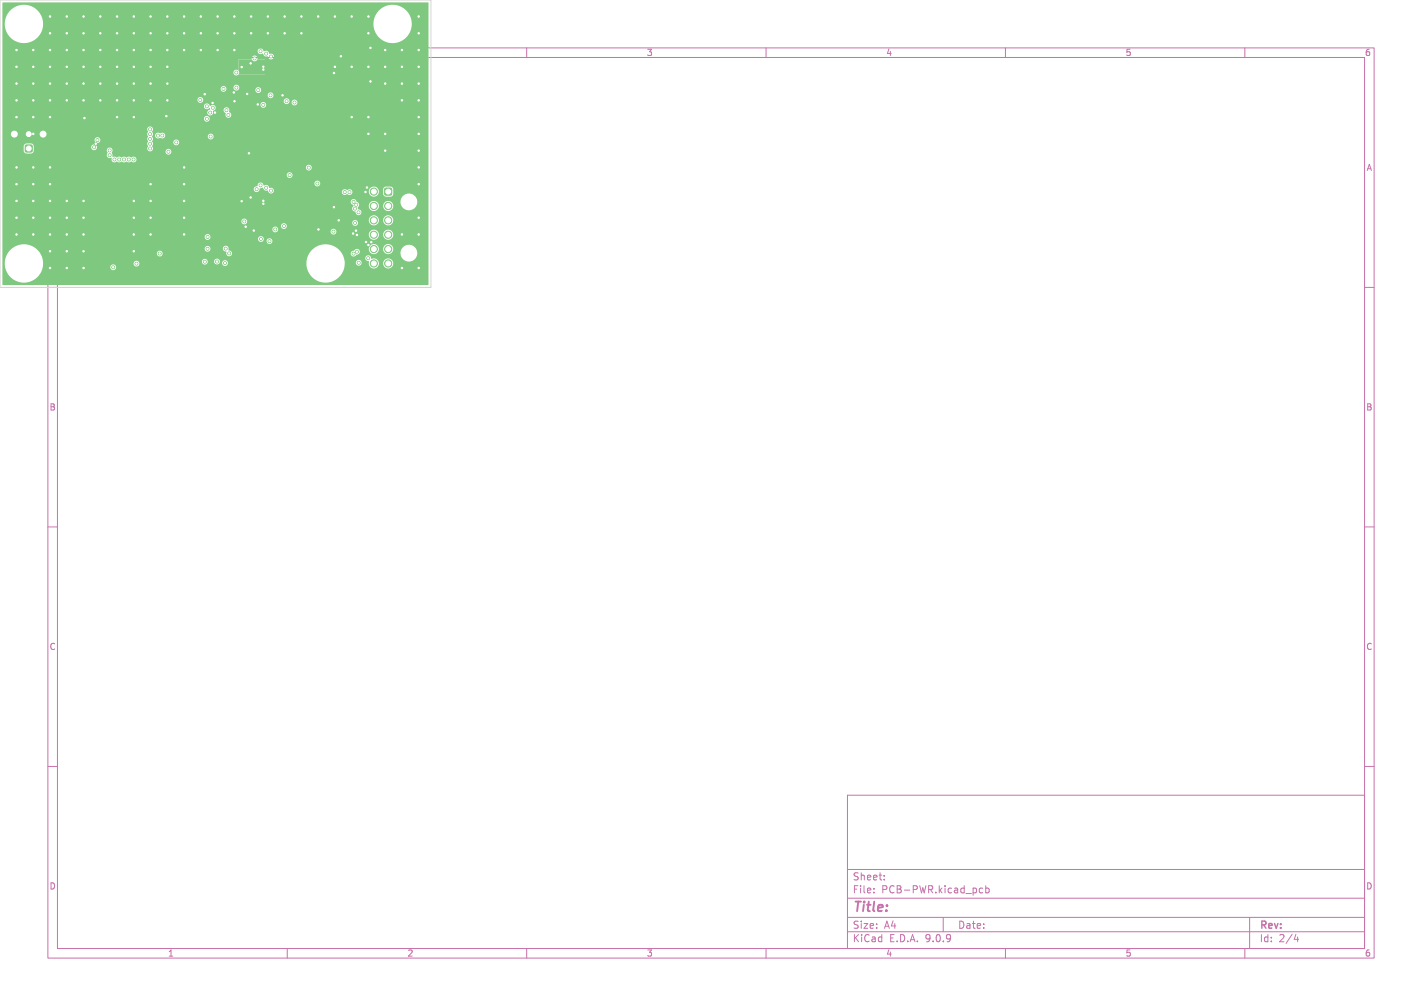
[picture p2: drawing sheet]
<svg xmlns="http://www.w3.org/2000/svg" width="297mm" height="210mm" viewBox="0 0 297 210" stroke-linecap="round" stroke-linejoin="round" font-family="sans-serif">
<defs><g id="words">
<text font-size="2.8" fill="#c872ab" x="178" y="190.9">Title:</text>
<g font-size="2.1" fill="#c872ab">
<text x="178" y="184">Sheet:</text>
<text x="178" y="186.7">File:</text>
<text x="184.1" y="186.7">PCB-PWR.kicad_pcb</text>
<text x="178" y="196.9">KiCad</text>
<text x="178" y="194.1">Size:</text>
<text x="184.7" y="194.1">A4</text>
<text x="185.7" y="196.9">E.D.A.</text>
<text x="193.3" y="196.9">9.0.9</text>
<text x="200" y="194.1">Date:</text>
<text x="263" y="194.3">Rev:</text>
<text x="263" y="196.9">Id:</text>
<text x="267.1" y="196.9">2/4</text>
</g>
<g font-size="1.8" fill="#fff">
<text x="35" y="11.9">1</text>
<text x="10.3" y="35.9">A</text>
</g>
<g font-size="1.8" fill="#c872ab">
<text x="135" y="11.9">3</text>
<text x="185" y="11.9">4</text>
<text x="235" y="11.9">5</text>
<text x="285" y="11.9">6</text>
<text x="285.4" y="35.9">A</text>
<text x="10.3" y="85.9">B</text>
<text x="285.3" y="85.9">B</text>
<text x="10.3" y="135.9">C</text>
<text x="285.3" y="135.9">C</text>
<text x="10.3" y="185.9">D</text>
<text x="285.3" y="185.9">D</text>
<text x="35" y="199.9">1</text>
<text x="85" y="199.9">2</text>
<text x="135" y="199.9">3</text>
<text x="185" y="199.9">4</text>
<text x="235" y="199.9">5</text>
<text x="285" y="199.9">6</text>
</g>
</g></defs>
<g fill="none" stroke="#c872ab" stroke-width=".21">
<path d="M10 10h277v190h-277zM12 12h273v186h-273zM60 10v2M85.3 10.4l.5-.1 .3 .4-.8 .9h.8M110 10v2M160 10v2M210 10v2M260 10v2M10 60h2M285 60h2M10 110h2M285 110h2"/>
<path d="M10 160h2M177 166h108v32h-108zM285 160h2M60 198v2M110 198v2M160 198v2M177 194.5h108M177 191.5h108M177 187.5h108M177 181.5h108M182.5 186.3v.1M182.5 185.5v.1"/>
<path d="M184.7 183.6v.1M184.7 182.8v.1M197 191.5v3M204.5 186.1l.3 .3 .4-.1M205.2 185.5l-.4-.1-.3 .3M205.9 185.5l.4-.1 .3 .3-.1 .6h-.6M205.9 184.9v1.5M210 198v2M260 198v2M261 191.5v6.5M270.7 195l-.4 1.1h.9M271 195.6v1"/>
</g>
<g fill="#7fc87f" stroke="#7fc87f" stroke-width=".21">
<path d="M5.4 30.3h1l.3 .1v1.1l-.1 .2-1.1 .1-.2-.2v-1z"/>
<path d="M80.5 39.3h1l.3 .1v1.1l-.1 .2-1.1 .1-.2-.2-.1-1z"/>
<circle cx="6" cy="28" r=".75"/>
<circle cx="81.1" cy="43" r=".75"/>
<circle cx="81.1" cy="46" r=".75"/>
<circle cx="81.1" cy="49" r=".75"/>
<circle cx="81.1" cy="52" r=".75"/>
<circle cx="81.1" cy="55" r=".75"/>
<circle cx="78.1" cy="40" r=".75"/>
<circle cx="78.1" cy="43" r=".75"/>
<circle cx="78.1" cy="46" r=".75"/>
<circle cx="78.1" cy="49" r=".75"/>
<circle cx="78.1" cy="52" r=".75"/>
<circle cx="78.1" cy="55" r=".75"/>
<circle cx="74.9" cy="54.9" r=".3"/>
<circle cx="43.4" cy="51.9" r=".3"/>
<circle cx="60.5" cy="36.6" r=".3"/>
<circle cx="74.9" cy="44.3" r=".3"/>
<circle cx="66.3" cy="38.3" r=".3"/>
<circle cx="47.7" cy="24" r=".3"/>
<circle cx="73" cy="40.1" r=".3"/>
<circle cx="72" cy="40.1" r=".3"/>
<circle cx="61.5" cy="21.4" r=".3"/>
<circle cx="55.6" cy="39.2" r=".3"/>
<circle cx="64.5" cy="35" r=".3"/>
<circle cx="57.5" cy="47.9" r=".3"/>
<circle cx="47.1" cy="51.9" r=".3"/>
<circle cx="74.2" cy="46.5" r=".3"/>
<circle cx="46.7" cy="18.6" r=".3"/>
<circle cx="53.2" cy="12.2" r=".3"/>
<circle cx="43.2" cy="22.2" r=".3"/>
<circle cx="56.3" cy="50.3" r=".3"/>
<circle cx="42.8" cy="54.6" r=".3"/>
<circle cx="69.6" cy="48.4" r=".3"/>
<circle cx="56.5" cy="19.9" r=".3"/>
<circle cx="55.6" cy="11.2" r=".3"/>
<circle cx="73.9" cy="53" r=".3"/>
<circle cx="74.5" cy="52.6" r=".3"/>
<circle cx="74.1" cy="43.6" r=".3"/>
<circle cx="73.9" cy="42.2" r=".3"/>
<circle cx="74.4" cy="42.7" r=".3"/>
<circle cx="6.9" cy="17.5" r=".3"/>
<circle cx="74.6" cy="49" r=".3"/>
<circle cx="10.4" cy="17.5" r=".3"/>
<circle cx="3.5" cy="35" r=".3"/>
<circle cx="10.4" cy="38.5" r=".3"/>
<circle cx="73.4" cy="3.5" r=".3"/>
<circle cx="45.4" cy="10.5" r=".3"/>
<circle cx="45.4" cy="3.5" r=".3"/>
<circle cx="6.9" cy="27.9" r=".3"/>
<circle cx="41.9" cy="10.5" r=".3"/>
<circle cx="13.9" cy="13.9" r=".3"/>
<circle cx="31.5" cy="10.5" r=".3"/>
<circle cx="17.4" cy="10.5" r=".3"/>
<circle cx="87.4" cy="35" r=".3"/>
<circle cx="55" cy="42.5" r=".3"/>
<circle cx="42.8" cy="19.7" r=".3"/>
<circle cx="55" cy="14.5" r=".3"/>
<circle cx="59" cy="19.9" r=".3"/>
<circle cx="14" cy="49" r=".3"/>
<circle cx="31.5" cy="20.9" r=".3"/>
<circle cx="48.9" cy="6.9" r=".3"/>
<circle cx="10.4" cy="45.5" r=".3"/>
<circle cx="52" cy="32" r=".3"/>
<circle cx="48.8" cy="19.3" r=".3"/>
<circle cx="24.4" cy="20.9" r=".3"/>
<circle cx="77.4" cy="10" r=".3"/>
<circle cx="14" cy="55.9" r=".3"/>
<circle cx="76.7" cy="39.2" r=".3"/>
<circle cx="84" cy="20.9" r=".3"/>
<circle cx="73.4" cy="24.5" r=".3"/>
<circle cx="41.9" cy="3.5" r=".3"/>
<circle cx="13.9" cy="10.5" r=".3"/>
<circle cx="17.5" cy="55.9" r=".3"/>
<circle cx="38.5" cy="35" r=".3"/>
<circle cx="76.4" cy="50.5" r=".3"/>
<circle cx="3.4" cy="17.5" r=".3"/>
<circle cx="51.3" cy="47.3" r=".3"/>
<circle cx="27.9" cy="45.5" r=".3"/>
<circle cx="59.4" cy="3.5" r=".3"/>
<circle cx="76.3" cy="40.1" r=".3"/>
<circle cx="38.5" cy="45.5" r=".3"/>
<circle cx="77.5" cy="50.6" r=".3"/>
<circle cx="38.5" cy="38.5" r=".3"/>
<circle cx="52.3" cy="13.2" r=".3"/>
<circle cx="84" cy="49" r=".3"/>
<circle cx="10.4" cy="20.9" r=".3"/>
<circle cx="7" cy="42" r=".3"/>
<circle cx="44.4" cy="21.5" r=".3"/>
<circle cx="3.5" cy="42" r=".3"/>
<circle cx="20.9" cy="17.5" r=".3"/>
<circle cx="53.8" cy="21.8" r=".3"/>
<circle cx="87.4" cy="20.9" r=".3"/>
<circle cx="31.5" cy="6.9" r=".3"/>
<circle cx="13.9" cy="20.9" r=".3"/>
<circle cx="49" cy="21.1" r=".3"/>
<circle cx="24.4" cy="13.9" r=".3"/>
<circle cx="38.5" cy="6.9" r=".3"/>
<circle cx="59.4" cy="6.9" r=".3"/>
<circle cx="48.9" cy="3.5" r=".3"/>
<circle cx="13.9" cy="6.9" r=".3"/>
<circle cx="74.3" cy="48.2" r=".3"/>
<circle cx="66.4" cy="3.5" r=".3"/>
<circle cx="24.4" cy="10.5" r=".3"/>
<circle cx="3.4" cy="20.9" r=".3"/>
<circle cx="87.4" cy="24.5" r=".3"/>
<circle cx="38.5" cy="49" r=".3"/>
<circle cx="87.4" cy="31.5" r=".3"/>
<circle cx="50.5" cy="42" r=".3"/>
<circle cx="31.5" cy="13.9" r=".3"/>
<circle cx="55" cy="13.9" r=".3"/>
<circle cx="77.4" cy="17" r=".3"/>
<circle cx="10.4" cy="13.9" r=".3"/>
<circle cx="10.4" cy="52.4" r=".3"/>
<circle cx="87.4" cy="27.9" r=".3"/>
<circle cx="84" cy="13.9" r=".3"/>
<circle cx="87.4" cy="3.5" r=".3"/>
<circle cx="27.9" cy="24.5" r=".3"/>
<circle cx="77" cy="24.5" r=".3"/>
<circle cx="87.4" cy="55.9" r=".3"/>
<circle cx="66.5" cy="47.9" r=".3"/>
<circle cx="31.5" cy="42" r=".3"/>
<circle cx="51.6" cy="19.6" r=".3"/>
<circle cx="55.9" cy="3.5" r=".3"/>
<circle cx="10.5" cy="42" r=".3"/>
<circle cx="3.5" cy="49" r=".3"/>
<circle cx="31.5" cy="45.5" r=".3"/>
<circle cx="38.5" cy="10.5" r=".3"/>
<circle cx="52.3" cy="41.2" r=".3"/>
<circle cx="20.9" cy="3.5" r=".3"/>
<circle cx="10.4" cy="3.5" r=".3"/>
<circle cx="6.9" cy="10.5" r=".3"/>
<circle cx="27.9" cy="13.9" r=".3"/>
<circle cx="20.9" cy="13.9" r=".3"/>
<circle cx="20.9" cy="10.5" r=".3"/>
<circle cx="73.4" cy="13.9" r=".3"/>
<circle cx="3.4" cy="45.5" r=".3"/>
<circle cx="34.9" cy="17.5" r=".3"/>
<circle cx="27.9" cy="49" r=".3"/>
<circle cx="77" cy="13.9" r=".3"/>
<circle cx="77" cy="51.2" r=".3"/>
<circle cx="77" cy="6.9" r=".3"/>
<circle cx="17.5" cy="42" r=".3"/>
<circle cx="7" cy="35" r=".3"/>
<circle cx="87.4" cy="13.9" r=".3"/>
<circle cx="34.9" cy="3.5" r=".3"/>
<circle cx="6.9" cy="13.9" r=".3"/>
<circle cx="3.4" cy="10.5" r=".3"/>
<circle cx="34.9" cy="6.9" r=".3"/>
<circle cx="34.7" cy="24.2" r=".3"/>
<circle cx="14" cy="42" r=".3"/>
<circle cx="34.9" cy="20.9" r=".3"/>
<circle cx="84" cy="10.5" r=".3"/>
<circle cx="20" cy="30" r=".3"/>
<circle cx="41.9" cy="6.9" r=".3"/>
<circle cx="27.9" cy="42" r=".3"/>
<circle cx="17.4" cy="3.5" r=".3"/>
<circle cx="27.9" cy="20.9" r=".3"/>
<circle cx="69.7" cy="43.2" r=".3"/>
<circle cx="10.5" cy="55.9" r=".3"/>
<circle cx="3.4" cy="38.5" r=".3"/>
<circle cx="38.5" cy="3.5" r=".3"/>
<circle cx="34.9" cy="13.9" r=".3"/>
<circle cx="27.9" cy="6.9" r=".3"/>
<circle cx="24.4" cy="6.9" r=".3"/>
<circle cx="80.4" cy="31.5" r=".3"/>
<circle cx="17.4" cy="52.4" r=".3"/>
<circle cx="7" cy="49" r=".3"/>
<circle cx="27.9" cy="3.5" r=".3"/>
<circle cx="52.4" cy="3.5" r=".3"/>
<circle cx="27.9" cy="52.4" r=".3"/>
<circle cx="70" cy="3.5" r=".3"/>
<circle cx="17.4" cy="45.5" r=".3"/>
<circle cx="24.4" cy="24.5" r=".3"/>
<circle cx="69.7" cy="15.2" r=".3"/>
<circle cx="70" cy="13.9" r=".3"/>
<circle cx="73.7" cy="48.7" r=".3"/>
<circle cx="87.4" cy="45.5" r=".3"/>
<circle cx="10.4" cy="24.5" r=".3"/>
<circle cx="3.4" cy="13.9" r=".3"/>
<circle cx="6.9" cy="45.5" r=".3"/>
<circle cx="27.9" cy="10.5" r=".3"/>
<circle cx="87.4" cy="38.5" r=".3"/>
<circle cx="31.5" cy="38.5" r=".3"/>
<circle cx="13.9" cy="3.5" r=".3"/>
<circle cx="87.4" cy="10.5" r=".3"/>
<circle cx="84" cy="17.5" r=".3"/>
<circle cx="17.4" cy="20.9" r=".3"/>
<circle cx="31.5" cy="49" r=".3"/>
<circle cx="80.4" cy="10.5" r=".3"/>
<circle cx="6.9" cy="20.9" r=".3"/>
<circle cx="80.4" cy="17.5" r=".3"/>
<circle cx="87.4" cy="17.5" r=".3"/>
<circle cx="44.9" cy="23.5" r=".3"/>
<circle cx="6.9" cy="38.5" r=".3"/>
<circle cx="27.9" cy="17.5" r=".3"/>
<circle cx="17.4" cy="6.9" r=".3"/>
<circle cx="80.4" cy="13.9" r=".3"/>
<circle cx="63" cy="3.5" r=".3"/>
<circle cx="38.5" cy="42" r=".3"/>
<circle cx="17.4" cy="17.5" r=".3"/>
<circle cx="45.5" cy="6.9" r=".3"/>
<circle cx="13.9" cy="52.4" r=".3"/>
<circle cx="24.4" cy="17.5" r=".3"/>
<circle cx="50.5" cy="14" r=".3"/>
<circle cx="84" cy="55.9" r=".3"/>
<circle cx="6.9" cy="24.5" r=".3"/>
<circle cx="24.4" cy="3.5" r=".3"/>
<circle cx="10.5" cy="49" r=".3"/>
<circle cx="52.4" cy="6.9" r=".3"/>
<circle cx="63" cy="6.9" r=".3"/>
<circle cx="31.5" cy="17.5" r=".3"/>
<circle cx="10.4" cy="10.5" r=".3"/>
<circle cx="80.4" cy="27.9" r=".3"/>
<circle cx="77" cy="27.9" r=".3"/>
<circle cx="10.4" cy="6.9" r=".3"/>
<circle cx="53" cy="48.1" r=".3"/>
<circle cx="20.9" cy="6.9" r=".3"/>
<circle cx="14" cy="17.5" r=".3"/>
<circle cx="77" cy="3.5" r=".3"/>
<circle cx="87.4" cy="6.9" r=".3"/>
<circle cx="87.4" cy="49" r=".3"/>
<circle cx="20.9" cy="20.9" r=".3"/>
<circle cx="48.9" cy="10.5" r=".3"/>
<circle cx="55" cy="41.9" r=".3"/>
<circle cx="71.2" cy="11.8" r=".3"/>
<circle cx="55.9" cy="6.9" r=".3"/>
<circle cx="17.4" cy="13.9" r=".3"/>
<circle cx="3.4" cy="24.5" r=".3"/>
<circle cx="31.5" cy="3.5" r=".3"/>
<circle cx="17.6" cy="24.6" r=".3"/>
<circle cx="17.5" cy="49" r=".3"/>
<circle cx="13.9" cy="45.5" r=".3"/>
<circle cx="70.7" cy="46" r=".3"/>
<circle cx="76.9" cy="53.9" r=".3"/>
<circle cx="43.2" cy="24.8" r=".3"/>
<circle cx="45.3" cy="54.6" r=".3"/>
<circle cx="43.9" cy="23.5" r=".3"/>
<circle cx="47" cy="54.9" r=".3"/>
<circle cx="47.9" cy="52.9" r=".3"/>
<circle cx="54.5" cy="49.9" r=".3"/>
<circle cx="54.4" cy="38.7" r=".3"/>
<circle cx="54.4" cy="10.7" r=".3"/>
<circle cx="55" cy="21.9" r=".3"/>
<circle cx="59.9" cy="21.1" r=".3"/>
<circle cx="43.4" cy="49.5" r=".3"/>
<circle cx="56.6" cy="11.8" r=".3"/>
<circle cx="59.3" cy="47.2" r=".3"/>
<circle cx="56.6" cy="39.8" r=".3"/>
<circle cx="53.6" cy="39.5" r=".3"/>
<circle cx="51" cy="46.2" r=".3"/>
<circle cx="49.3" cy="15.2" r=".3"/>
<circle cx="53.9" cy="18.8" r=".3"/>
<circle cx="49.4" cy="18.3" r=".3"/>
<circle cx="33.4" cy="52.9" r=".3"/>
<circle cx="44.4" cy="22.5" r=".3"/>
<circle cx="36.8" cy="29.7" r=".3"/>
<circle cx="28.5" cy="55" r=".3"/>
<circle cx="41.8" cy="20.9" r=".3"/>
<circle cx="35.2" cy="31.7" r=".3"/>
<circle cx="19.6" cy="30.8" r=".3"/>
<circle cx="20.4" cy="29.3" r=".3"/>
<circle cx="26.9" cy="33.3" r=".3"/>
<circle cx="22.9" cy="31.4" r=".3"/>
<circle cx="31.3" cy="27" r=".3"/>
<circle cx="23.6" cy="55.8" r=".3"/>
<circle cx="27.9" cy="33.3" r=".3"/>
<circle cx="24.9" cy="33.3" r=".3"/>
<circle cx="33" cy="28.3" r=".3"/>
<circle cx="22.9" cy="32.4" r=".3"/>
<circle cx="33.9" cy="28.3" r=".3"/>
<circle cx="31.3" cy="31" r=".3"/>
<circle cx="25.9" cy="33.3" r=".3"/>
<circle cx="31.3" cy="30" r=".3"/>
<circle cx="23.9" cy="33.3" r=".3"/>
<circle cx="31.3" cy="29" r=".3"/>
<circle cx="31.3" cy="28" r=".3"/>
<circle cx="47.3" cy="23" r=".3"/>
<circle cx="44" cy="28.5" r=".3"/>
</g>
<g fill="#7fc87f">
<path d="M.5 .6l88.9-.1 .1 .1-.1 58.9h-88.8l-.1-.1v-4.6h.5a4 4 0 0 0 3.5 4.2 4 4 0 0 0 4.4-3.3h14.1v.2a.61 .61 0 0 0 1 .4 .61 .61 0 0 0 0-1 .61 .61 0 0 0-1 .4h-14.1l.1-.7h18.9v.1a.61 .61 0 0 0 .9 .5 .61 .61 0 0 0 .1-1h13.3v.1a.6 .6 0 0 0 .7 .5 .6 .6 0 0 0 .5-.7h1.3v.2a.6 .6 0 0 0 .5 .5 .6 .6 0 0 0 .7-.4h.5v.2a.6 .6 0 0 0 .7 .5 .6 .6 0 0 0 .5-.7h16.4v.4a4 4 0 0 0 4.2 3.8 4 4 0 0 0 3.8-4.2h2.3v.1a.61 .61 0 0 0 1 .5 .61 .61 0 0 0 0-1.1 .61 .61 0 0 0-1 .5h-2.3l-.2-1h4.5a.73 .73 0 0 0 .8 .8 1.07 1.07 0 0 0 .8 1.4 1.07 1.07 0 0 0 1.2-1.1h.9v.2a1.06 1.06 0 0 0 1.6 .8 1.06 1.06 0 0 0 0-1.8 1.06 1.06 0 0 0-1.6 .8h-.9v-.2a1.17 1.17 0 0 0-1.6-.7v-.1a.6 .6 0 0 0-.6-.6 .6 .6 0 0 0-.6 .5h-4.5l-.4-.9h1.8v.1a.65 .65 0 0 0 .6 .6 .65 .65 0 0 0 .7-.4 .63 .63 0 0 0 .6-.6 .63 .63 0 0 0-.5-.7 .63 .63 0 0 0-.7 .4l-.4 .2-.3 .4h-1.8l-.9-1h6.5a1.06 1.06 0 0 0 1.1 1.2 1.06 1.06 0 0 0 1-1.2h.9v.2a1.05 1.05 0 0 0 .7 .9 1.05 1.05 0 0 0 1.1-.3h1.8v.3a1.75 1.75 0 0 0 2.7 1.3 1.75 1.75 0 0 0 0-2.9 1.75 1.75 0 0 0-2.7 1.3h-1.7a1.06 1.06 0 0 0-.4-1.7 1.06 1.06 0 0 0-1.5 .9h-.9v-.2a1.06 1.06 0 0 0-1.1-.8 1.06 1.06 0 0 0-1 1h-6.5l-.1-.1a4 4 0 0 0-6.4 3h-16.4v-.1a.61 .61 0 0 0-.7-.4 .61 .61 0 0 0-.5 .5h-.5a.61 .61 0 0 0-.4-.8 .61 .61 0 0 0-.8 .5h-1.3l-.1-.1a.61 .61 0 0 0-.6-.4 .61 .61 0 0 0-.5 .6h-13.3l-.5-.2-.3 .2-.2 .4h-18.9l-.1-1-.5-1.1h24.4a.61 .61 0 0 0 .7 .6 .61 .61 0 0 0 .3-1 .61 .61 0 0 0-1 .2v.2h-24.4l-.9-1h35.3a.6 .6 0 0 0 .6 .6 .6 .6 0 0 0 .5-.7h2.6v.2a.64 .64 0 0 0 .8 .5 .66 .66 0 0 0 .3 .9 .66 .66 0 0 0 .8-.3 .69 .69 0 0 0-.7-.9v-.1a.6 .6 0 0 0-.4-.8 .6 .6 0 0 0-.8 .5h-2.6v-.1a.61 .61 0 0 0-.6-.4 .61 .61 0 0 0-.5 .6l-35.4-.1a4 4 0 0 0-6.4 3h-.5v-5.4h42.3v.2a.6 .6 0 0 0 .4 .5 .6 .6 0 0 0 .6-.3h10.1v.2a.61 .61 0 0 0 .4 .5 .61 .61 0 0 0 .7-.2h.7v.1a.61 .61 0 0 0 .9 .5 .61 .61 0 0 0 0-1.1 .61 .61 0 0 0-.9 .5h-.7v-.2a.61 .61 0 0 0-.4-.8 .61 .61 0 0 0-.7 .5h-10.1l.1-.1a.61 .61 0 0 0-.4-.8 .61 .61 0 0 0-.7 .5h-42.3v-1.6h56.4v.2a.61 .61 0 0 0 .4 .5 .61 .61 0 0 0 .7-.2h11v.1a.6 .6 0 0 0 .9 .5h7.1v.2a1.06 1.06 0 0 0 1.2 1 1.06 1.06 0 0 0 .9-1.2h.9v.2a1.06 1.06 0 0 0 1.6 .8 1.06 1.06 0 0 0 0-1.8 1.06 1.06 0 0 0-1.6 .8h-.9v-.2a1.06 1.06 0 0 0-1.1-.8 1.06 1.06 0 0 0-1 1h-7.1l.1-.1a.61 .61 0 0 0 0-1 .61 .61 0 0 0-1 .5h-11a.61 .61 0 0 0-.3-1 .61 .61 0 0 0-.8 .5h-56.4v-.7h58.2v.2a.61 .61 0 0 0 .9 .4 .61 .61 0 0 0 0-1 .61 .61 0 0 0-.9 .4h-58.2v-.9h49.9v.1a.61 .61 0 0 0 .5 .5 .61 .61 0 0 0 .7-.3h22v.1a.61 .61 0 0 0 .9 .5 .61 .61 0 0 0 0-1.1 .61 .61 0 0 0-.9 .5h-22l-.1-.6h25.5a1.06 1.06 0 0 0 1.1 1.2 1.06 1.06 0 0 0 1-1.2h.9v.2a1.06 1.06 0 0 0 1.6 .8 1.06 1.06 0 0 0 0-1.8 1.06 1.06 0 0 0-1.6 .8h-.9v-.2a1.06 1.06 0 0 0-1.1-.8 1.06 1.06 0 0 0-1 1h-25.5a.61 .61 0 0 0-.6-.3 .61 .61 0 0 0-.5 .6h-49.9v-2.6h54.8v-1.5h17.9a.63 .63 0 0 0 .5 .7l.1 .1a.71 .71 0 0 0-.2 .7 .71 .71 0 0 0 .6 .6h.1a.63 .63 0 0 0 .6 .7 .63 .63 0 0 0 .6-.7 .63 .63 0 0 0-.7-.6l-.1-.3 .3-.4h2v.2a1.06 1.06 0 0 0 1.2 1 1.06 1.06 0 0 0 .9-1.2h.9v.2a1.05 1.05 0 0 0 1.7 .8 1.05 1.05 0 0 0-.2-1.9h2.1v.3a1.75 1.75 0 0 0 2.7 1.3 1.75 1.75 0 0 0 0-2.9 1.75 1.75 0 0 0-2.7 1.3h-2.2a1.06 1.06 0 0 0-1.4 .9h-.9v-.2a1.06 1.06 0 0 0-1.1-.8 1.06 1.06 0 0 0-1 1l-2-.1a.66 .66 0 0 0-.5-.7 .61 .61 0 0 0-.6-.6 .61 .61 0 0 0-.7 .6h-17.9v-1.7h-5.5v3.2h-49.3v-4.2h52.5v.2a.65 .65 0 0 0 .8 .5 .65 .65 0 0 0 .5-.8l.6-.1a.98 .98 0 0 0 1.1 .6v.1a.6 .6 0 0 0 .5 .5 .6 .6 0 0 0 .7-.4h14.2v.2a.73 .73 0 0 0 1.2 .3 .6 .6 0 0 0 .7 .1 .6 .6 0 0 0 .3-.7h3.4v.2a1.06 1.06 0 0 0 1.4 .9 1.06 1.06 0 0 0 .6-1.5h1v1.1l.5 .4h1.2l.4-.4v-1.2l-.4-.4h-1.2l-.3 .1-.2 .4h-1a1.05 1.05 0 0 0-1.1-.5 1.05 1.05 0 0 0-.9 .9h-3.4a.79 .79 0 0 0-1.2-.2 .6 .6 0 0 0-.6-.2 .6 .6 0 0 0-.4 .5h-14.2v-.1a.8 .8 0 0 0-1-.7v-.1a.72 .72 0 0 0-1.1-.4l-.3-.5h10.9a.61 .61 0 0 0 .8 .7 .61 .61 0 0 0 .2-1 .61 .61 0 0 0-1 .2v.1h-10.9a.68 .68 0 0 0-.7 0 .68 .68 0 0 0-.4 .7l-.5 .1-.2 .4h-52.5v-2.9h59.4v.1a.61 .61 0 0 0 .9 .5 .61 .61 0 0 0 0-1 .61 .61 0 0 0-.9 .4h-59.4v-1.6h63.4v.2a.61 .61 0 0 0 .9 .4 .61 .61 0 0 0 0-1 .61 .61 0 0 0-.9 .4h-63.4v-4.4h4.4l.1 1.1 .1 .3 .4 .2h1l.4-.2 .1-.3 .1-.9h11.9v.1a.6 .6 0 0 0 .8 .5h2.5v.3a.43 .43 0 0 1 0 .7 .67 .67 0 0 0 1 .7 .71 .71 0 0 0 .3 .8 .71 .71 0 0 0 .8-.1 .86 .86 0 0 0 1.1 0 .73 .73 0 0 0 .9 0 .86 .86 0 0 0 1.1 0 .62 .62 0 0 0 .9-.1 .62 .62 0 0 0-.2-.9 .62 .62 0 0 0-.8 .2 .86 .86 0 0 0-1.1 0 .73 .73 0 0 0-.9 0 .86 .86 0 0 0-1.1 0l-.3-.2h-.5v-.5a.33 .33 0 0 1 0-.6h11.1v.2a.61 .61 0 0 0 .9 .4 .61 .61 0 0 0 0-1 .61 .61 0 0 0-.9 .4h-11.1v-.1a.61 .61 0 0 0-.5-.7 .61 .61 0 0 0-.7 .5h-2.4a.61 .61 0 0 0 .1-1 .61 .61 0 0 0-1 .4h-11.9l-.2-.6-.4-.2-1.1 .1-.3 .1-.2 .4h-4.4v-1.3h19.2a.61 .61 0 0 0 .8 .6 .61 .61 0 0 0 .3-1 .61 .61 0 0 0-1 .2l-.1 .2h-19.2v-1.1h1.8a.72 .72 0 0 0 .7 .6 .72 .72 0 0 0 .7-.6h4.6v.1a.72 .72 0 0 0 1.2 .3 .72 .72 0 0 0-.2-1.2 .72 .72 0 0 0-1 .8h-4.6v-.2a.72 .72 0 0 0-.8-.6 .72 .72 0 0 0-.6 .8h-1.8v-1.2h30.2v.2a.55 .55 0 0 1 0 .8l.1 .3a.43 .43 0 0 1-.1 .7l.1 .3a.47 .47 0 0 1-.1 .7l.1 .3a.43 .43 0 0 1-.1 .7 .63 .63 0 0 0 .9 .6 .63 .63 0 0 0 .2-1l.2-.4-.2-.4h4.4v.1a.61 .61 0 0 0 .9 .4 .61 .61 0 0 0 0-1 .61 .61 0 0 0-.9 .5h-4.4v-.2a.88 .88 0 0 0 0-1.1l.1-.2h.5a.73 .73 0 0 0 1.1 .6 .6 .6 0 0 0 1-.4h8.9v.2a.61 .61 0 0 0 .9 .4 .61 .61 0 0 0 0-1 .61 .61 0 0 0-.9 .4h-8.9a.7 .7 0 0 0-.4-.7 .7 .7 0 0 0-.7 .1 .61 .61 0 0 0-1 .4h-.5v-.4a.41 .41 0 0 1 .1-.7 .61 .61 0 0 0-.6-.7 .61 .61 0 0 0-.7 .5h-30.2v-2.2h42.1v.2a.61 .61 0 0 0 .9 .4 .61 .61 0 0 0 0-1 .61 .61 0 0 0-.9 .4h-42.1v-2.6h42.1v.2a.79 .79 0 0 0 1.2 .3l.1 .2a.61 .61 0 0 0-.6 .7 .61 .61 0 0 0 .7 .5 .61 .61 0 0 0 .5-.7l.4-.4h1.8l.1 .5 .3 .2a.65 .65 0 0 0 .3 .9 .65 .65 0 0 0 .9-.3 .65 .65 0 0 0-.5-.9 .61 .61 0 0 0-.3-.9 .61 .61 0 0 0-.8 .5h-1.8a.65 .65 0 0 0-.1-.9 .65 .65 0 0 0-.9 .1l-.2-.3h10.7v.2a.61 .61 0 0 0 .9 .4 .61 .61 0 0 0 0-1 .61 .61 0 0 0-.9 .4l-10.8-.1a.61 .61 0 0 0-1 .4h-42.1v-1.3h40.7v.1a.6 .6 0 0 0 .6 .6 .6 .6 0 0 0 .6-.4h16.9v.1a.6 .6 0 0 0 .5 .5 .6 .6 0 0 0 .6-.4h.5v.2a.61 .61 0 0 0 .9 .4 .61 .61 0 0 0 0-1 .61 .61 0 0 0-.9 .4h-.5l.1-.1a.61 .61 0 0 0-.6-.7 .61 .61 0 0 0-.6 .6h-16.9v-.2a.61 .61 0 0 0-.5-.6 .61 .61 0 0 0-.7 .5h-40.7v-1h55.4v.2a.61 .61 0 0 0 .9 .4 .61 .61 0 0 0 0-1 .61 .61 0 0 0-.9 .4h-55.4v-1.3h45.6v.1a.6 .6 0 0 0 .8 .5 .6 .6 0 0 0 .3-.9h1.6v.2a.61 .61 0 0 0 .4 .5 .61 .61 0 0 0 .6-.2h3.5v.2a.61 .61 0 0 0 1 .4 .61 .61 0 0 0 0-1 .61 .61 0 0 0-1 .4h-3.4a.61 .61 0 0 0-.3-1 .61 .61 0 0 0-.8 .5h-1.6a.61 .61 0 0 0-.7-.2 .61 .61 0 0 0-.4 .5h-45.6v-3.4h48.2v.1a.6 .6 0 0 0 .5 .5 .6 .6 0 0 0 .6-.2l5.5 .1v-3.2h-1.6a.6 .6 0 0 0-.5-.8 .6 .6 0 0 0-.6 .8h-2.8v2.4a.6 .6 0 0 0-.6-.2 .6 .6 0 0 0-.5 .5h-48.2v-4.5h53.3v.2a.72 .72 0 0 0 1.1 .4 .83 .83 0 0 0 1.1 .6 .61 .61 0 0 0 .7 .6 .61 .61 0 0 0 .5-.8 .61 .61 0 0 0-.8-.4l-.1 .1a.72 .72 0 0 0-1.1-.6h-.2a.61 .61 0 0 0-.5-.6 .61 .61 0 0 0-.7 .5h-53.3v-5.8h.5v.4a4 4 0 0 0 4.2 3.8 4 4 0 0 0 3.8-4.2h69v.4a4 4 0 0 0 6.1 3.2 4 4 0 0 0 0-6.8 4 4 0 0 0-6.1 3.2h-69v-.4a4 4 0 0 0-4.2-3.4 4 4 0 0 0-3.8 3.8h-.5z"/>
<path d="M49.8 40.4h5.5v3.2h-5.5z"/>
<path d="M49.8 12.4h2.8a.6 .6 0 0 0 .6 .4 .6 .6 0 0 0 .5-.4h1.6v3.2h-5.5l.2-.4-.2-.4z"/>
</g>
<path d="M0 0h90v60h-90z" fill="none" stroke="#d0d2cd" stroke-width=".21"/>
<g fill="#fff" stroke="#fff" stroke-width=".21">
<circle cx="74.9" cy="54.9" r=".15"/>
<circle cx="43.4" cy="51.9" r=".15"/>
<circle cx="60.5" cy="36.6" r=".15"/>
<circle cx="74.9" cy="44.3" r=".15"/>
<circle cx="66.3" cy="38.3" r=".15"/>
<circle cx="47.7" cy="24" r=".15"/>
<circle cx="73" cy="40.1" r=".15"/>
<circle cx="72" cy="40.1" r=".15"/>
<circle cx="61.5" cy="21.4" r=".15"/>
<circle cx="55.6" cy="39.2" r=".15"/>
<circle cx="64.5" cy="35" r=".15"/>
<circle cx="57.5" cy="47.9" r=".15"/>
<circle cx="47.1" cy="51.9" r=".15"/>
<circle cx="74.2" cy="46.5" r=".15"/>
<circle cx="46.7" cy="18.6" r=".15"/>
<circle cx="53.2" cy="12.2" r=".15"/>
<circle cx="43.2" cy="22.2" r=".15"/>
<circle cx="56.3" cy="50.3" r=".15"/>
<circle cx="42.8" cy="54.6" r=".15"/>
<circle cx="69.6" cy="48.4" r=".15"/>
<circle cx="56.5" cy="19.9" r=".15"/>
<circle cx="55.6" cy="11.2" r=".15"/>
<circle cx="73.8" cy="53" r=".15"/>
<circle cx="74.5" cy="52.6" r=".15"/>
<circle cx="74.2" cy="43.5" r=".15"/>
<circle cx="73.8" cy="42.1" r=".15"/>
<circle cx="74.4" cy="42.8" r=".15"/>
<circle cx="7" cy="17.4" r=".15"/>
<circle cx="74.5" cy="49.1" r=".15"/>
<circle cx="10.5" cy="17.4" r=".15"/>
<circle cx="3.4" cy="34.9" r=".15"/>
<circle cx="10.5" cy="38.4" r=".15"/>
<circle cx="73.5" cy="3.4" r=".15"/>
<circle cx="45.4" cy="10.5" r=".15"/>
<circle cx="45.4" cy="3.5" r=".15"/>
<circle cx="6.9" cy="28" r=".15"/>
<circle cx="41.9" cy="10.4" r=".15"/>
<circle cx="13.9" cy="14" r=".15"/>
<circle cx="31.4" cy="10.4" r=".15"/>
<circle cx="17.4" cy="10.4" r=".15"/>
<circle cx="87.4" cy="34.9" r=".15"/>
<circle cx="55" cy="42.5" r=".15"/>
<circle cx="42.8" cy="19.7" r=".15"/>
<circle cx="55" cy="14.5" r=".15"/>
<circle cx="59" cy="19.9" r=".15"/>
<circle cx="13.9" cy="48.9" r=".15"/>
<circle cx="31.4" cy="21" r=".15"/>
<circle cx="48.9" cy="7" r=".15"/>
<circle cx="10.5" cy="45.4" r=".15"/>
<circle cx="52" cy="32" r=".15"/>
<circle cx="48.8" cy="19.3" r=".15"/>
<circle cx="24.4" cy="21" r=".15"/>
<circle cx="77.4" cy="10" r=".15"/>
<circle cx="13.9" cy="55.9" r=".15"/>
<circle cx="76.6" cy="39.1" r=".15"/>
<circle cx="83.9" cy="21" r=".15"/>
<circle cx="73.5" cy="24.4" r=".15"/>
<circle cx="41.9" cy="3.4" r=".15"/>
<circle cx="13.9" cy="10.4" r=".15"/>
<circle cx="17.4" cy="55.9" r=".15"/>
<circle cx="38.4" cy="35" r=".15"/>
<circle cx="76.4" cy="50.5" r=".15"/>
<circle cx="3.4" cy="17.4" r=".15"/>
<circle cx="51.3" cy="47.3" r=".15"/>
<circle cx="28" cy="45.4" r=".15"/>
<circle cx="59.5" cy="3.4" r=".15"/>
<circle cx="76.3" cy="40.1" r=".15"/>
<circle cx="38.4" cy="45.4" r=".15"/>
<circle cx="77.5" cy="50.6" r=".15"/>
<circle cx="38.4" cy="38.5" r=".15"/>
<circle cx="52.4" cy="13.2" r=".15"/>
<circle cx="83.9" cy="49" r=".15"/>
<circle cx="10.4" cy="21" r=".15"/>
<circle cx="6.9" cy="41.9" r=".15"/>
<circle cx="44.4" cy="21.5" r=".15"/>
<circle cx="3.4" cy="41.9" r=".15"/>
<circle cx="21" cy="17.4" r=".15"/>
<circle cx="53.8" cy="21.8" r=".15"/>
<circle cx="87.4" cy="21" r=".15"/>
<circle cx="31.4" cy="7" r=".15"/>
<circle cx="13.9" cy="21" r=".15"/>
<circle cx="49" cy="21.1" r=".15"/>
<circle cx="24.4" cy="14" r=".15"/>
<circle cx="38.4" cy="7" r=".15"/>
<circle cx="59.5" cy="7" r=".15"/>
<circle cx="48.9" cy="3.4" r=".15"/>
<circle cx="13.9" cy="7" r=".15"/>
<circle cx="74.3" cy="48.1" r=".15"/>
<circle cx="66.5" cy="3.4" r=".15"/>
<circle cx="24.5" cy="10.4" r=".15"/>
<circle cx="3.4" cy="21" r=".15"/>
<circle cx="87.5" cy="24.4" r=".15"/>
<circle cx="38.4" cy="49" r=".15"/>
<circle cx="87.5" cy="31.4" r=".15"/>
<circle cx="50.5" cy="42" r=".15"/>
<circle cx="31.4" cy="14" r=".15"/>
<circle cx="55" cy="13.9" r=".15"/>
<circle cx="77.4" cy="17" r=".15"/>
<circle cx="10.4" cy="14" r=".15"/>
<circle cx="10.4" cy="52.5" r=".15"/>
<circle cx="87.4" cy="27.9" r=".15"/>
<circle cx="83.9" cy="14" r=".15"/>
<circle cx="87.5" cy="3.4" r=".15"/>
<circle cx="28" cy="24.4" r=".15"/>
<circle cx="76.9" cy="24.4" r=".15"/>
<circle cx="87.5" cy="55.9" r=".15"/>
<circle cx="66.5" cy="47.9" r=".15"/>
<circle cx="31.4" cy="42" r=".15"/>
<circle cx="51.6" cy="19.6" r=".15"/>
<circle cx="55.9" cy="3.4" r=".15"/>
<circle cx="10.4" cy="41.9" r=".15"/>
<circle cx="3.4" cy="48.9" r=".15"/>
<circle cx="31.4" cy="45.4" r=".15"/>
<circle cx="38.4" cy="10.5" r=".15"/>
<circle cx="52.3" cy="41.2" r=".15"/>
<circle cx="21" cy="3.4" r=".15"/>
<circle cx="10.5" cy="3.4" r=".15"/>
<circle cx="7" cy="10.4" r=".15"/>
<circle cx="27.9" cy="14" r=".15"/>
<circle cx="20.9" cy="14" r=".15"/>
<circle cx="21" cy="10.4" r=".15"/>
<circle cx="73.5" cy="14" r=".15"/>
<circle cx="3.5" cy="45.4" r=".15"/>
<circle cx="35" cy="17.4" r=".15"/>
<circle cx="27.9" cy="48.9" r=".15"/>
<circle cx="76.9" cy="14" r=".15"/>
<circle cx="76.9" cy="51.1" r=".15"/>
<circle cx="76.9" cy="7" r=".15"/>
<circle cx="17.4" cy="41.9" r=".15"/>
<circle cx="6.9" cy="34.9" r=".15"/>
<circle cx="87.4" cy="14" r=".15"/>
<circle cx="35" cy="3.4" r=".15"/>
<circle cx="6.9" cy="14" r=".15"/>
<circle cx="3.4" cy="10.4" r=".15"/>
<circle cx="34.9" cy="7" r=".15"/>
<circle cx="34.7" cy="24.2" r=".15"/>
<circle cx="13.9" cy="41.9" r=".15"/>
<circle cx="34.9" cy="21" r=".15"/>
<circle cx="83.9" cy="10.4" r=".15"/>
<circle cx="20" cy="30" r=".15"/>
<circle cx="41.9" cy="7" r=".15"/>
<circle cx="27.9" cy="41.9" r=".15"/>
<circle cx="17.4" cy="3.4" r=".15"/>
<circle cx="27.9" cy="21" r=".15"/>
<circle cx="69.7" cy="43.2" r=".15"/>
<circle cx="10.4" cy="55.9" r=".15"/>
<circle cx="3.5" cy="38.4" r=".15"/>
<circle cx="38.4" cy="3.5" r=".15"/>
<circle cx="34.9" cy="14" r=".15"/>
<circle cx="27.9" cy="7" r=".15"/>
<circle cx="24.4" cy="7" r=".15"/>
<circle cx="80.5" cy="31.4" r=".15"/>
<circle cx="17.4" cy="52.5" r=".15"/>
<circle cx="6.9" cy="48.9" r=".15"/>
<circle cx="28" cy="3.4" r=".15"/>
<circle cx="52.5" cy="3.4" r=".15"/>
<circle cx="27.9" cy="52.5" r=".15"/>
<circle cx="69.9" cy="3.4" r=".15"/>
<circle cx="17.5" cy="45.4" r=".15"/>
<circle cx="24.5" cy="24.4" r=".15"/>
<circle cx="69.7" cy="15.2" r=".15"/>
<circle cx="69.9" cy="14" r=".15"/>
<circle cx="73.7" cy="48.8" r=".15"/>
<circle cx="87.5" cy="45.4" r=".15"/>
<circle cx="10.5" cy="24.4" r=".15"/>
<circle cx="3.4" cy="14" r=".15"/>
<circle cx="7" cy="45.4" r=".15"/>
<circle cx="28" cy="10.4" r=".15"/>
<circle cx="87.5" cy="38.4" r=".15"/>
<circle cx="31.4" cy="38.4" r=".15"/>
<circle cx="13.9" cy="3.4" r=".15"/>
<circle cx="87.5" cy="10.4" r=".15"/>
<circle cx="83.9" cy="17.4" r=".15"/>
<circle cx="17.4" cy="21" r=".15"/>
<circle cx="31.4" cy="49" r=".15"/>
<circle cx="80.5" cy="10.4" r=".15"/>
<circle cx="6.9" cy="21" r=".15"/>
<circle cx="80.5" cy="17.4" r=".15"/>
<circle cx="87.5" cy="17.4" r=".15"/>
<circle cx="44.9" cy="23.5" r=".15"/>
<circle cx="7" cy="38.4" r=".15"/>
<circle cx="28" cy="17.4" r=".15"/>
<circle cx="17.4" cy="7" r=".15"/>
<circle cx="80.5" cy="14" r=".15"/>
<circle cx="62.9" cy="3.4" r=".15"/>
<circle cx="38.4" cy="42" r=".15"/>
<circle cx="17.4" cy="17.4" r=".15"/>
<circle cx="45.4" cy="7" r=".15"/>
<circle cx="13.9" cy="52.5" r=".15"/>
<circle cx="24.5" cy="17.4" r=".15"/>
<circle cx="50.5" cy="14" r=".15"/>
<circle cx="83.9" cy="55.9" r=".15"/>
<circle cx="7" cy="24.4" r=".15"/>
<circle cx="24.4" cy="3.4" r=".15"/>
<circle cx="10.4" cy="48.9" r=".15"/>
<circle cx="52.5" cy="7" r=".15"/>
<circle cx="62.9" cy="7" r=".15"/>
<circle cx="31.4" cy="17.4" r=".15"/>
<circle cx="10.5" cy="10.4" r=".15"/>
<circle cx="80.5" cy="27.9" r=".15"/>
<circle cx="76.9" cy="28" r=".15"/>
<circle cx="10.4" cy="7" r=".15"/>
<circle cx="53" cy="48.1" r=".15"/>
<circle cx="20.9" cy="7" r=".15"/>
<circle cx="13.9" cy="17.4" r=".15"/>
<circle cx="76.9" cy="3.5" r=".15"/>
<circle cx="87.4" cy="7" r=".15"/>
<circle cx="87.5" cy="48.9" r=".15"/>
<circle cx="20.9" cy="21" r=".15"/>
<circle cx="48.9" cy="10.4" r=".15"/>
<circle cx="55" cy="41.9" r=".15"/>
<circle cx="71.2" cy="11.8" r=".15"/>
<circle cx="55.9" cy="7" r=".15"/>
<circle cx="17.4" cy="14" r=".15"/>
<circle cx="3.4" cy="24.4" r=".15"/>
<circle cx="31.4" cy="3.5" r=".15"/>
<circle cx="17.6" cy="24.6" r=".15"/>
<circle cx="17.4" cy="48.9" r=".15"/>
<circle cx="14" cy="45.4" r=".15"/>
<circle cx="70.8" cy="46" r=".15"/>
<circle cx="76.9" cy="53.9" r=".15"/>
<circle cx="43.2" cy="24.8" r=".15"/>
<circle cx="45.3" cy="54.6" r=".15"/>
<circle cx="43.9" cy="23.5" r=".15"/>
<circle cx="47" cy="54.9" r=".15"/>
<circle cx="47.9" cy="52.9" r=".15"/>
<circle cx="54.5" cy="49.9" r=".15"/>
<circle cx="54.4" cy="38.7" r=".15"/>
<circle cx="54.4" cy="10.7" r=".15"/>
<circle cx="55" cy="21.9" r=".15"/>
<circle cx="59.9" cy="21.1" r=".15"/>
<circle cx="43.4" cy="49.5" r=".15"/>
<circle cx="56.6" cy="11.8" r=".15"/>
<circle cx="59.3" cy="47.2" r=".15"/>
<circle cx="56.6" cy="39.8" r=".15"/>
<circle cx="53.6" cy="39.5" r=".15"/>
<circle cx="51" cy="46.2" r=".15"/>
<circle cx="49.4" cy="15.1" r=".15"/>
<circle cx="53.9" cy="18.8" r=".15"/>
<circle cx="49.4" cy="18.3" r=".15"/>
<circle cx="33.4" cy="52.9" r=".15"/>
<circle cx="44.5" cy="22.5" r=".15"/>
<circle cx="36.8" cy="29.7" r=".15"/>
<circle cx="28.5" cy="55" r=".15"/>
<circle cx="41.8" cy="20.9" r=".15"/>
<circle cx="35.2" cy="31.7" r=".15"/>
<circle cx="19.7" cy="30.7" r=".15"/>
<circle cx="20.3" cy="29.2" r=".15"/>
<circle cx="26.9" cy="33.3" r=".15"/>
<circle cx="22.9" cy="31.4" r=".15"/>
<circle cx="31.4" cy="27" r=".15"/>
<circle cx="23.6" cy="55.8" r=".15"/>
<circle cx="27.9" cy="33.3" r=".15"/>
<circle cx="24.9" cy="33.3" r=".15"/>
<circle cx="33" cy="28.3" r=".15"/>
<circle cx="22.9" cy="32.4" r=".15"/>
<circle cx="33.9" cy="28.3" r=".15"/>
<circle cx="31.4" cy="31" r=".15"/>
<circle cx="25.9" cy="33.3" r=".15"/>
<circle cx="31.4" cy="30" r=".15"/>
<circle cx="23.9" cy="33.3" r=".15"/>
<circle cx="31.4" cy="29" r=".15"/>
<circle cx="31.4" cy="28" r=".15"/>
<circle cx="47.3" cy="23" r=".15"/>
<circle cx="44" cy="28.5" r=".15"/>
<circle cx="68" cy="55" r="1.7"/>
<circle cx="82" cy="5" r="1.7"/>
<circle cx="3" cy="28" r=".47"/>
<circle cx="9" cy="28" r=".47"/>
<circle cx="6" cy="31" r=".51"/>
<circle cx="6" cy="28" r=".51"/>
<circle cx="5" cy="55" r="1.7"/>
<circle cx="5" cy="5" r="1.7"/>
<circle cx="85.4" cy="42.1" r="1.5"/>
<circle cx="85.4" cy="52.8" r="1.5"/>
<circle cx="81.1" cy="40" r=".51"/>
<circle cx="81.1" cy="43" r=".51"/>
<circle cx="81.1" cy="46" r=".51"/>
<circle cx="81.1" cy="49" r=".51"/>
<circle cx="81.1" cy="52" r=".51"/>
<circle cx="81.1" cy="55" r=".51"/>
<circle cx="78.1" cy="40" r=".51"/>
<circle cx="78.1" cy="43" r=".51"/>
<circle cx="78.1" cy="46" r=".51"/>
<circle cx="78.1" cy="49" r=".51"/>
<circle cx="78.1" cy="52" r=".51"/>
<circle cx="78.1" cy="55" r=".51"/>
</g>
<use href="#words"/>
</svg>
